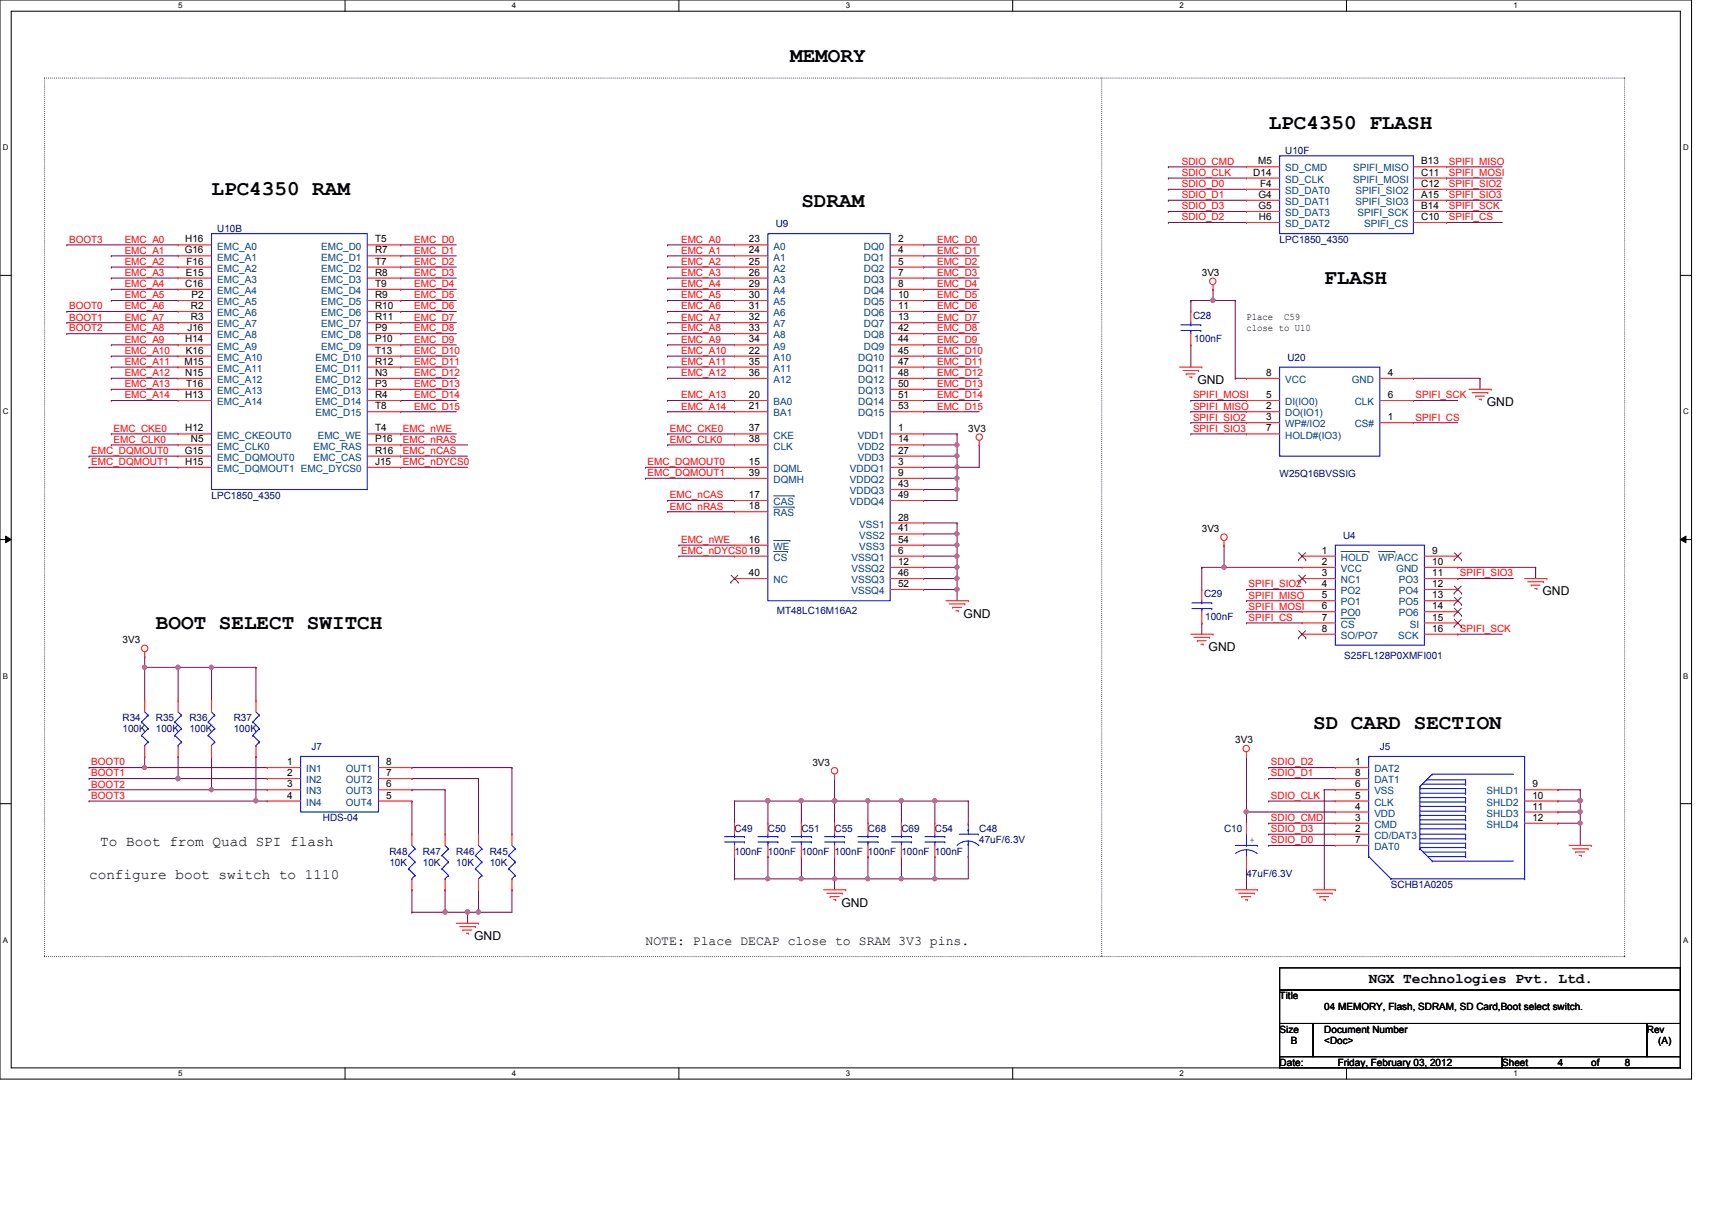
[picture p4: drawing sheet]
<svg xmlns="http://www.w3.org/2000/svg" width="297mm" height="210mm" viewBox="0 0 297 210" stroke-linecap="round" stroke-linejoin="round" font-family="sans-serif">
<defs><g id="words">
<g font-size="3.6">
<text x="137.1" y="10.8">MEMORY</text>
<text x="220.1" y="22.3">LPC4350 FLASH</text>
<text x="36.7" y="33.9">LPC4350 RAM</text>
<text x="139" y="35.9">SDRAM</text>
<text x="229.7" y="49.4">FLASH</text>
<text x="27.1" y="109.2">BOOT SELECT SWITCH</text>
<text x="227.8" y="126.6">SD CARD SECTION</text>
</g>
<g font-size="2.5">
<text x="17.4" y="146.8">To Boot from Quad SPI flash</text>
<text x="15.5" y="152.6">configure boot switch to 1110</text>
<text x="237.4" y="170.6">NGX Technologies Pvt. Ltd.</text>
</g>
<text font-size="2.3" x="112" y="164">NOTE: Place DECAP close to SRAM 3V3 pins.</text>
<g font-size="2.1">
<text x="207.7" y="66.6">GND</text>
<text x="257.9" y="70.5">GND</text>
<text x="167.2" y="107.2">GND</text>
<text x="267.6" y="103.3">GND</text>
<text x="209.7" y="112.9">GND</text>
<text x="146" y="157.4">GND</text>
<text x="82.3" y="163.2">GND</text>
</g>
<g font-size="1.7" fill="#f00">
<text x="205" y="28.6">SDIO_CMD</text>
<text x="251.3" y="28.6">SPIFI_MISO</text>
<text x="205" y="30.5">SDIO_CLK</text>
<text x="205" y="32.5">SDIO_D0</text>
<text x="205" y="34.4">SDIO_D1</text>
<text x="251.3" y="30.5">SPIFI_MOSI</text>
<text x="251.3" y="32.5">SPIFI_SIO2</text>
<text x="251.3" y="34.4">SPIFI_SIO3</text>
<text x="205" y="36.3">SDIO_D3</text>
<text x="205" y="38.2">SDIO_D2</text>
<text x="251.3" y="36.3">SPIFI_SCK</text>
<text x="251.3" y="38.2">SPIFI_CS</text>
<text x="12" y="42.1">BOOT3</text>
<text x="21.6" y="42.1">EMC_A0</text>
<text x="21.6" y="44">EMC_A1</text>
<text x="21.6" y="46">EMC_A2</text>
<text x="21.6" y="47.9">EMC_A3</text>
<text x="71.8" y="42.1">EMC_D0</text>
<text x="71.8" y="44">EMC_D1</text>
<text x="71.8" y="46">EMC_D2</text>
<text x="71.8" y="47.9">EMC_D3</text>
<text x="118.2" y="42.1">EMC_A0</text>
<text x="118.2" y="44">EMC_A1</text>
<text x="118.2" y="46">EMC_A2</text>
<text x="118.2" y="47.9">EMC_A3</text>
<text x="162.6" y="44">EMC_D1</text>
<text x="162.6" y="42.1">EMC_D0</text>
<text x="162.6" y="46">EMC_D2</text>
<text x="162.6" y="47.9">EMC_D3</text>
<text x="12" y="53.7">BOOT0</text>
<text x="21.6" y="49.8">EMC_A4</text>
<text x="21.6" y="51.8">EMC_A5</text>
<text x="21.6" y="53.7">EMC_A6</text>
<text x="71.8" y="49.8">EMC_D4</text>
<text x="71.8" y="51.8">EMC_D5</text>
<text x="71.8" y="53.7">EMC_D6</text>
<text x="118.2" y="49.8">EMC_A4</text>
<text x="118.2" y="51.8">EMC_A5</text>
<text x="118.2" y="53.7">EMC_A6</text>
<text x="162.6" y="49.8">EMC_D4</text>
<text x="162.6" y="51.8">EMC_D5</text>
<text x="162.6" y="53.7">EMC_D6</text>
<text x="12" y="55.6">BOOT1</text>
<text x="12" y="57.5">BOOT2</text>
<text x="21.6" y="55.6">EMC_A7</text>
<text x="21.6" y="57.5">EMC_A8</text>
<text x="21.6" y="59.5">EMC_A9</text>
<text x="71.8" y="55.6">EMC_D7</text>
<text x="71.8" y="57.5">EMC_D8</text>
<text x="71.8" y="59.5">EMC_D9</text>
<text x="118.2" y="55.6">EMC_A7</text>
<text x="118.2" y="57.5">EMC_A8</text>
<text x="118.2" y="59.5">EMC_A9</text>
<text x="162.6" y="55.6">EMC_D7</text>
<text x="162.6" y="57.5">EMC_D8</text>
<text x="162.6" y="59.5">EMC_D9</text>
<text x="21.6" y="61.4">EMC_A10</text>
<text x="21.6" y="63.3">EMC_A11</text>
<text x="21.6" y="65.3">EMC_A12</text>
<text x="71.8" y="61.4">EMC_D10</text>
<text x="71.8" y="63.3">EMC_D11</text>
<text x="71.8" y="65.3">EMC_D12</text>
<text x="118.2" y="61.4">EMC_A10</text>
<text x="118.2" y="63.3">EMC_A11</text>
<text x="118.2" y="65.3">EMC_A12</text>
<text x="162.6" y="61.4">EMC_D10</text>
<text x="162.6" y="63.3">EMC_D11</text>
<text x="162.6" y="65.3">EMC_D12</text>
<text x="21.6" y="67.2">EMC_A13</text>
<text x="21.6" y="69.1">EMC_A14</text>
<text x="71.8" y="67.2">EMC_D13</text>
<text x="71.8" y="69.1">EMC_D14</text>
<text x="71.8" y="71.1">EMC_D15</text>
<text x="118.2" y="69.1">EMC_A13</text>
<text x="118.2" y="71.1">EMC_A14</text>
<text x="162.6" y="67.2">EMC_D13</text>
<text x="162.6" y="69.1">EMC_D14</text>
<text x="162.6" y="71.1">EMC_D15</text>
<text x="207" y="69.1">SPIFI_MOSI</text>
<text x="207" y="71.1">SPIFI_MISO</text>
<text x="245.6" y="69.1">SPIFI_SCK</text>
<text x="19.7" y="76.8">EMC_CLK0</text>
<text x="19.7" y="74.9">EMC_CKE0</text>
<text x="69.9" y="74.9">EMC_nWE</text>
<text x="69.9" y="76.8">EMC_nRAS</text>
<text x="116.2" y="74.9">EMC_CKE0</text>
<text x="116.2" y="76.8">EMC_CLK0</text>
<text x="207" y="73">SPIFI_SIO2</text>
<text x="207" y="74.9">SPIFI_SIO3</text>
<text x="245.6" y="73">SPIFI_CS</text>
<text x="15.8" y="78.8">EMC_DQMOUT0</text>
<text x="15.8" y="80.7">EMC_DQMOUT1</text>
<text x="69.9" y="78.8">EMC_nCAS</text>
<text x="69.9" y="80.7">EMC_nDYCS0</text>
<text x="112.4" y="80.7">EMC_DQMOUT0</text>
<text x="112.4" y="82.6">EMC_DQMOUT1</text>
<text x="116.2" y="88.4">EMC_nRAS</text>
<text x="116.2" y="86.5">EMC_nCAS</text>
<text x="118.2" y="94.2">EMC_nWE</text>
<text x="118.2" y="96.1">EMC_nDYCS019</text>
<text x="216.6" y="101.9">SPIFI_SIO2</text>
<text x="253.3" y="100">SPIFI_SIO3</text>
<text x="216.6" y="107.7">SPIFI_CS</text>
<text x="216.6" y="103.9">SPIFI_MISO</text>
<text x="216.6" y="105.8">SPIFI_MOSI</text>
<text x="253.3" y="109.7">SPIFI_SCK</text>
<text x="15.8" y="132.8">BOOT0</text>
<text x="15.8" y="134.7">BOOT1</text>
<text x="15.8" y="136.7">BOOT2</text>
<text x="220.5" y="134.7">SDIO_D1</text>
<text x="220.5" y="132.8">SDIO_D2</text>
<text x="15.8" y="138.6">BOOT3</text>
<text x="220.5" y="142.5">SDIO_CMD</text>
<text x="220.5" y="138.6">SDIO_CLK</text>
<text x="220.5" y="144.4">SDIO_D3</text>
<text x="220.5" y="146.3">SDIO_D0</text>
</g>
<g font-size="1.7">
<text x="218.3" y="28.5">M5</text>
<text x="246.5" y="28.5">B13</text>
<text x="217.4" y="30.5">D14</text>
<text x="218.3" y="34.3">G4</text>
<text x="218.6" y="32.4">F4</text>
<text x="246.5" y="30.5">C11</text>
<text x="246.5" y="32.4">C12</text>
<text x="246.5" y="34.3">A15</text>
<text x="218.3" y="36.3">G5</text>
<text x="218.4" y="38.2">H6</text>
<text x="246.5" y="36.3">B14</text>
<text x="246.5" y="38.2">C10</text>
<text x="32" y="44">G16</text>
<text x="32.1" y="42.1">H16</text>
<text x="32.3" y="47.8">E15</text>
<text x="32.3" y="45.9">F16</text>
<text x="65.1" y="42.1">T5</text>
<text x="65.1" y="44">R7</text>
<text x="65.1" y="45.9">T7</text>
<text x="65.1" y="47.8">R8</text>
<text x="129.9" y="42.1">23</text>
<text x="129.9" y="44">24</text>
<text x="129.9" y="45.9">25</text>
<text x="129.9" y="47.8">26</text>
<text x="155.8" y="42.1">2</text>
<text x="155.8" y="44">4</text>
<text x="155.8" y="45.9">5</text>
<text x="155.8" y="47.8">7</text>
<text x="208.5" y="48">3V3</text>
<text x="32.1" y="49.8">C16</text>
<text x="33.1" y="53.6">R2</text>
<text x="33.2" y="51.7">P2</text>
<text x="65.1" y="49.8">T9</text>
<text x="65.1" y="51.7">R9</text>
<text x="65.1" y="53.6">R10</text>
<text x="129.9" y="49.8">29</text>
<text x="129.9" y="51.7">30</text>
<text x="129.9" y="53.6">31</text>
<text x="155.8" y="49.8">8</text>
<text x="155.8" y="51.7">10</text>
<text x="155.8" y="53.6">11</text>
<text x="32.1" y="59.4">H14</text>
<text x="32.5" y="57.5">J16</text>
<text x="33.1" y="55.6">R3</text>
<text x="65.1" y="55.6">R11</text>
<text x="65.1" y="57.5">P9</text>
<text x="65.1" y="59.4">P10</text>
<text x="129.9" y="55.6">32</text>
<text x="129.9" y="57.5">33</text>
<text x="129.9" y="59.4">34</text>
<text x="155.8" y="55.6">13</text>
<text x="155.8" y="57.5">42</text>
<text x="155.8" y="59.4">44</text>
<text x="216.2" y="57.4">close to U10</text>
<text x="216.2" y="55.5">Place</text>
<text x="222.8" y="55.5">C59</text>
<text x="32" y="63.3">M15</text>
<text x="32.1" y="65.2">N15</text>
<text x="32.3" y="61.4">K16</text>
<text x="65.1" y="61.4">T13</text>
<text x="65.1" y="63.3">R12</text>
<text x="65.1" y="65.2">N3</text>
<text x="129.9" y="61.4">22</text>
<text x="129.9" y="63.3">35</text>
<text x="129.9" y="65.2">36</text>
<text x="155.8" y="61.4">45</text>
<text x="155.8" y="63.3">47</text>
<text x="155.8" y="65.2">48</text>
<text x="219.7" y="65.2">8</text>
<text x="240.7" y="65.2">4</text>
<text x="32.1" y="69.1">H13</text>
<text x="32.3" y="67.1">T16</text>
<text x="65.1" y="67.1">P3</text>
<text x="65.1" y="69.1">R4</text>
<text x="65.1" y="71">T8</text>
<text x="129.9" y="69.1">20</text>
<text x="129.9" y="71">21</text>
<text x="155.8" y="67.1">50</text>
<text x="155.8" y="69.1">51</text>
<text x="155.8" y="71">53</text>
<text x="219.7" y="69.1">5</text>
<text x="219.7" y="71">2</text>
<text x="240.7" y="69.1">6</text>
<text x="32.1" y="74.9">H12</text>
<text x="33.1" y="76.8">N5</text>
<text x="65.1" y="74.9">T4</text>
<text x="65.1" y="76.8">P16</text>
<text x="129.9" y="74.9">37</text>
<text x="129.9" y="76.8">38</text>
<text x="155.8" y="74.9">1</text>
<text x="155.8" y="76.8">14</text>
<text x="168" y="75">3V3</text>
<text x="219.7" y="74.9">7</text>
<text x="219.7" y="72.9">3</text>
<text x="240.7" y="72.9">1</text>
<text x="32" y="78.7">G15</text>
<text x="32.1" y="80.7">H15</text>
<text x="65.1" y="78.7">R16</text>
<text x="65.1" y="80.7">J15</text>
<text x="129.9" y="80.7">15</text>
<text x="129.9" y="82.6">39</text>
<text x="155.8" y="78.7">27</text>
<text x="155.8" y="80.7">3</text>
<text x="155.8" y="82.6">9</text>
<text x="129.9" y="86.4">17</text>
<text x="129.9" y="88.4">18</text>
<text x="155.8" y="84.5">43</text>
<text x="155.8" y="86.4">49</text>
<text x="129.9" y="94.2">16</text>
<text x="155.8" y="90.3">28</text>
<text x="155.8" y="92.2">41</text>
<text x="155.8" y="94.2">54</text>
<text x="208.5" y="92.4">3V3</text>
<text x="129.9" y="100">40</text>
<text x="155.8" y="96.1">6</text>
<text x="155.8" y="98">12</text>
<text x="155.8" y="100">46</text>
<text x="155.8" y="101.9">52</text>
<text x="229.3" y="96.1">1</text>
<text x="229.3" y="98">2</text>
<text x="229.3" y="100">3</text>
<text x="229.3" y="101.9">4</text>
<text x="248.5" y="96.1">9</text>
<text x="248.5" y="98">10</text>
<text x="248.5" y="100">11</text>
<text x="248.5" y="101.9">12</text>
<text x="229.3" y="103.8">5</text>
<text x="229.3" y="105.7">6</text>
<text x="229.3" y="107.7">7</text>
<text x="248.5" y="103.8">13</text>
<text x="248.5" y="105.7">14</text>
<text x="248.5" y="107.7">15</text>
<text x="21.3" y="111.7">3V3</text>
<text x="229.3" y="109.6">8</text>
<text x="248.5" y="109.6">16</text>
<text x="214.3" y="129">3V3</text>
<text x="49.8" y="132.8">1</text>
<text x="49.8" y="134.7">2</text>
<text x="49.8" y="136.7">3</text>
<text x="67" y="132.8">8</text>
<text x="67" y="134.7">7</text>
<text x="67" y="136.7">6</text>
<text x="140.9" y="132.9">3V3</text>
<text x="235.1" y="132.8">1</text>
<text x="235.1" y="136.7">6</text>
<text x="235.1" y="134.7">8</text>
<text x="265.9" y="136.7">9</text>
<text x="49.8" y="138.6">4</text>
<text x="67" y="138.6">5</text>
<text x="235.1" y="138.6">5</text>
<text x="235.1" y="142.5">3</text>
<text x="235.1" y="140.5">4</text>
<text x="265.9" y="138.6">10</text>
<text x="265.9" y="140.5">11</text>
<text x="265.9" y="142.5">12</text>
<text x="235.1" y="144.4">2</text>
<text x="235.1" y="146.3">7</text>
<text x="222" y="173.4">Title</text>
<text x="222" y="179.2">Size</text>
<text x="229.7" y="179.2">Document Number</text>
<text x="229.7" y="175.3">04 MEMORY, Flash, SDRAM, SD Card,Boot select switch.</text>
<text x="285.7" y="179.2">Rev</text>
<text x="222" y="185">Date:</text>
<text x="223.9" y="181.1">B</text>
<text x="229.7" y="181.1">&lt;Doc&gt;</text>
<text x="232.1" y="185">Friday, February 03, 2012</text>
<text x="260.6" y="185">Sheet</text>
<text x="270.3" y="185">4</text>
<text x="276.1" y="185">of</text>
<text x="281.9" y="185">8</text>
<text x="287.7" y="181.1">(A)</text>
</g>
<g font-size="1.7" fill="#004080">
<text x="223" y="29.8">SD_CMD</text>
<text x="234.7" y="29.8">SPIFI_MISO</text>
<text x="223" y="31.7">SD_CLK</text>
<text x="223" y="33.7">SD_DAT0</text>
<text x="223" y="35.6">SD_DAT1</text>
<text x="234.7" y="31.7">SPIFI_MOSI</text>
<text x="235.2" y="33.7">SPIFI_SIO2</text>
<text x="235.2" y="35.6">SPIFI_SIO3</text>
<text x="223" y="37.5">SD_DAT3</text>
<text x="223" y="39.4">SD_DAT2</text>
<text x="235.5" y="37.5">SPIFI_SCK</text>
<text x="236.6" y="39.4">SPIFI_CS</text>
<text x="37.7" y="43.3">EMC_A0</text>
<text x="37.7" y="45.2">EMC_A1</text>
<text x="37.7" y="47.2">EMC_A2</text>
<text x="55.7" y="43.3">EMC_D0</text>
<text x="55.7" y="45.2">EMC_D1</text>
<text x="55.7" y="47.2">EMC_D2</text>
<text x="134.2" y="43.3">A0</text>
<text x="134.2" y="45.2">A1</text>
<text x="134.2" y="47.2">A2</text>
<text x="149.9" y="43.3">DQ0</text>
<text x="149.9" y="45.2">DQ1</text>
<text x="149.9" y="47.2">DQ2</text>
<text x="37.7" y="49.1">EMC_A3</text>
<text x="37.7" y="51">EMC_A4</text>
<text x="37.7" y="53">EMC_A5</text>
<text x="55.7" y="49.1">EMC_D3</text>
<text x="55.7" y="51">EMC_D4</text>
<text x="55.7" y="53">EMC_D5</text>
<text x="134.2" y="49.1">A3</text>
<text x="134.2" y="51">A4</text>
<text x="134.2" y="53">A5</text>
<text x="149.9" y="49.1">DQ3</text>
<text x="149.9" y="51">DQ4</text>
<text x="149.9" y="53">DQ5</text>
<text x="37.7" y="54.9">EMC_A6</text>
<text x="37.7" y="56.8">EMC_A7</text>
<text x="37.7" y="58.7">EMC_A8</text>
<text x="55.7" y="54.9">EMC_D6</text>
<text x="55.7" y="56.8">EMC_D7</text>
<text x="55.7" y="58.7">EMC_D8</text>
<text x="134.2" y="54.9">A6</text>
<text x="134.2" y="56.8">A7</text>
<text x="134.2" y="58.7">A8</text>
<text x="149.9" y="54.9">DQ6</text>
<text x="149.9" y="56.8">DQ7</text>
<text x="149.9" y="58.7">DQ8</text>
<text x="37.7" y="60.7">EMC_A9</text>
<text x="37.7" y="62.6">EMC_A10</text>
<text x="37.7" y="64.5">EMC_A11</text>
<text x="54.7" y="62.6">EMC_D10</text>
<text x="54.7" y="64.5">EMC_D11</text>
<text x="55.7" y="60.7">EMC_D9</text>
<text x="134.2" y="60.7">A9</text>
<text x="134.2" y="62.6">A10</text>
<text x="134.2" y="64.5">A11</text>
<text x="148.9" y="62.6">DQ10</text>
<text x="148.9" y="64.5">DQ11</text>
<text x="149.9" y="60.7">DQ9</text>
<text x="37.7" y="66.5">EMC_A12</text>
<text x="37.7" y="68.4">EMC_A13</text>
<text x="37.7" y="70.3">EMC_A14</text>
<text x="54.7" y="66.5">EMC_D12</text>
<text x="54.7" y="68.4">EMC_D13</text>
<text x="54.7" y="70.3">EMC_D14</text>
<text x="134.2" y="66.5">A12</text>
<text x="134.2" y="70.3">BA0</text>
<text x="148.9" y="66.5">DQ12</text>
<text x="148.9" y="68.4">DQ13</text>
<text x="148.9" y="70.3">DQ14</text>
<text x="223" y="70.3">DI(IO0)</text>
<text x="223" y="66.5">VCC</text>
<text x="234.5" y="66.5">GND</text>
<text x="235" y="70.3">CLK</text>
<text x="37.7" y="76.1">EMC_CKEOUT0</text>
<text x="54.7" y="72.3">EMC_D15</text>
<text x="55.1" y="76.1">EMC_WE</text>
<text x="134.2" y="72.3">BA1</text>
<text x="134.2" y="76.1">CKE</text>
<text x="148.8" y="76.1">VDD1</text>
<text x="148.9" y="72.3">DQ15</text>
<text x="223" y="72.3">DO(IO1)</text>
<text x="223" y="76.1">HOLD#(IO3)</text>
<text x="223" y="74.2">WP#/IO2</text>
<text x="235" y="74.2">CS#</text>
<text x="37.7" y="78">EMC_CLK0</text>
<text x="37.7" y="80">EMC_DQMOUT0</text>
<text x="37.7" y="81.9">EMC_DQMOUT1 EMC_DYCS0</text>
<text x="54.4" y="78">EMC_RAS</text>
<text x="54.4" y="80">EMC_CAS</text>
<text x="134.2" y="78">CLK</text>
<text x="134.2" y="81.9">DQML</text>
<text x="134.2" y="83.8">DQMH</text>
<text x="147.4" y="81.9">VDDQ1</text>
<text x="147.4" y="83.8">VDDQ2</text>
<text x="148.8" y="78">VDD2</text>
<text x="148.8" y="80">VDD3</text>
<text x="134.2" y="87.7">CAS</text>
<text x="134.2" y="89.6">RAS</text>
<text x="147.4" y="85.8">VDDQ3</text>
<text x="147.4" y="87.7">VDDQ4</text>
<text x="134.2" y="95.4">WE</text>
<text x="149.1" y="91.6">VSS1</text>
<text x="149.1" y="93.5">VSS2</text>
<text x="149.1" y="95.4">VSS3</text>
<text x="134.2" y="97.3">CS</text>
<text x="134.2" y="101.2">NC</text>
<text x="147.7" y="97.3">VSSQ1</text>
<text x="147.7" y="99.3">VSSQ2</text>
<text x="147.7" y="101.2">VSSQ3</text>
<text x="232.6" y="97.3">HOLD</text>
<text x="232.6" y="99.3">VCC</text>
<text x="232.6" y="101.2">NC1</text>
<text x="239.1" y="97.3">WP/ACC</text>
<text x="242.2" y="99.3">GND</text>
<text x="242.7" y="101.2">PO3</text>
<text x="147.7" y="103.1">VSSQ4</text>
<text x="232.6" y="103.1">PO2</text>
<text x="232.6" y="105.1">PO1</text>
<text x="232.6" y="107">PO0</text>
<text x="242.7" y="103.1">PO4</text>
<text x="242.7" y="105.1">PO5</text>
<text x="242.7" y="107">PO6</text>
<text x="232.6" y="108.9">CS</text>
<text x="232.6" y="110.9">SO/PO7</text>
<text x="242.6" y="110.9">SCK</text>
<text x="244.6" y="108.9">SI</text>
<text x="53.1" y="134">IN1</text>
<text x="53.1" y="135.9">IN2</text>
<text x="53.1" y="137.9">IN3</text>
<text x="60" y="134">OUT1</text>
<text x="60" y="135.9">OUT2</text>
<text x="60" y="137.9">OUT3</text>
<text x="238.4" y="134">DAT2</text>
<text x="238.4" y="137.9">VSS</text>
<text x="238.4" y="135.9">DAT1</text>
<text x="257.9" y="137.9">SHLD1</text>
<text x="53.1" y="139.8">IN4</text>
<text x="60" y="139.8">OUT4</text>
<text x="238.4" y="139.8">CLK</text>
<text x="238.4" y="143.7">CMD</text>
<text x="238.4" y="141.7">VDD</text>
<text x="257.9" y="139.8">SHLD2</text>
<text x="257.9" y="141.7">SHLD3</text>
<text x="257.9" y="143.7">SHLD4</text>
<text x="238.4" y="145.6">CD/DAT3</text>
<text x="238.4" y="147.5">DAT0</text>
</g>
<g font-size="1.7" fill="#000080">
<text x="223" y="26.7">U10F</text>
<text x="37.7" y="40.2">U10B</text>
<text x="134.6" y="39.5">U9</text>
<text x="222" y="42.2">LPC1850_4350</text>
<text x="207" y="55.3">C28</text>
<text x="207.1" y="59.4">100nF</text>
<text x="223.4" y="62.6">U20</text>
<text x="222" y="82.7">W25Q16BVSSIG</text>
<text x="36.7" y="86.6">LPC1850_4350</text>
<text x="233" y="93.5">U4</text>
<text x="134.7" y="106.6">MT48LC16M16A2</text>
<text x="208.9" y="103.5">C29</text>
<text x="209.1" y="107.6">100nF</text>
<text x="233.2" y="114.3">S25FL128P0XMFI001</text>
<text x="21.3" y="125.2">R34</text>
<text x="27.1" y="125.2">R35</text>
<text x="32.9" y="125.2">R36</text>
<text x="40.6" y="125.2">R37</text>
<text x="21.3" y="127.1">100K</text>
<text x="27.1" y="127.1">100K</text>
<text x="32.9" y="127.1">100K</text>
<text x="40.6" y="127.1">100K</text>
<text x="54.1" y="130.2">J7</text>
<text x="239.4" y="130.2">J5</text>
<text x="56" y="142.5">HDS-04</text>
<text x="67.6" y="148.3">R48</text>
<text x="73.4" y="148.3">R47</text>
<text x="79.2" y="148.3">R46</text>
<text x="85" y="148.3">R45</text>
<text x="127.4" y="144.5">C49</text>
<text x="127.4" y="148.3">100nF 100nF 100nF 100nF 100nF 100nF 100nF</text>
<text x="133.2" y="144.5">C50</text>
<text x="139" y="144.5">C51</text>
<text x="144.8" y="144.5">C55</text>
<text x="150.6" y="144.5">C68</text>
<text x="156.4" y="144.5">C69</text>
<text x="162.2" y="144.5">C54</text>
<text x="169.9" y="144.5">C48</text>
<text x="169.9" y="146.4">47uF/6.3V</text>
<text x="212.3" y="144.5">C10</text>
<text x="67.6" y="150.3">10K</text>
<text x="73.4" y="150.3">10K</text>
<text x="79.2" y="150.3">10K</text>
<text x="85" y="150.3">10K</text>
<text x="216.2" y="152.2">47uF/6.3V</text>
<text x="241.3" y="154.1">SCHB1A0205</text>
</g>
<text font-size="1.7" fill="#00f" x="216.8" y="146.4">+</text>
<g font-size="1.4">
<text x="30.9" y="1.4">5</text>
<text x="88.8" y="1.4">4</text>
<text x="146.7" y="1.4">3</text>
<text x="204.6" y="1.4">2</text>
<text x="262.6" y="1.4">1</text>
<text x=".5" y="26.1">D</text>
<text x="292" y="26.1">D</text>
<text x=".5" y="71.9">C</text>
<text x="292" y="71.9">C</text>
<text x=".5" y="117.8">B</text>
<text x="292" y="117.8">B</text>
<text x=".5" y="163.6">A</text>
<text x="292" y="163.6">A</text>
<text x="30.9" y="186.8">5</text>
<text x="88.8" y="186.8">4</text>
<text x="146.7" y="186.8">3</text>
<text x="204.6" y="186.8">2</text>
<text x="262.6" y="186.8">1</text>
</g>
</g></defs>
<path d="M0 0h293.5v187.3h-293.5zM1.9 1.9h289.6v183.4h-289.6z" fill="none" stroke="#000" stroke-width=".17"/>
<g fill="#fff">
<path d="M30.9 .2h.8v1.5h-.8z"/>
<path d="M30.9 185.5h.8v1.6h-.8z"/>
</g>
<path d="M59.9 0v1.9M59.9 185.3v2" fill="none" stroke="#000" stroke-width=".17"/>
<g fill="#fff">
<path d="M88.8 .2h.8v1.5h-.8z"/>
<path d="M88.8 185.5h.8v1.6h-.8z"/>
</g>
<path d="M117.8 0v1.9M117.8 185.3v2" fill="none" stroke="#000" stroke-width=".17"/>
<g fill="#fff">
<path d="M146.7 .2h.8v1.5h-.8z"/>
<path d="M146.7 185.5h.8v1.6h-.8z"/>
</g>
<path d="M175.7 0v1.9M175.7 185.3v2" fill="none" stroke="#000" stroke-width=".17"/>
<g fill="#fff">
<path d="M204.6 .2h.8v1.5h-.8z"/>
<path d="M204.6 185.5h.8v1.6h-.8z"/>
</g>
<path d="M233.6 0v1.9M233.6 185.3v2" fill="none" stroke="#000" stroke-width=".17"/>
<g fill="#fff">
<path d="M262.6 .2h.7v1.5h-.7z"/>
<path d="M262.6 185.5h.7v1.6h-.7z"/>
<path d="M.5 24.8h1v1.6h-1z"/>
<path d="M292 24.8h1v1.6h-1z"/>
<path d="M.5 70.7h1v1.5h-1z"/>
<path d="M292 70.7h1v1.5h-1z"/>
</g>
<path d="M0 47.8h1.9M291.5 47.8h2" fill="none" stroke="#000" stroke-width=".17"/>
<g fill="#fff">
<path d="M.5 116.5h.9v1.6h-.9z"/>
<path d="M292 116.5h.9v1.6h-.9z"/>
</g>
<path d="M0 93.6h1.9M1 93l.9 .6-.9 .6zM291.5 93.6l1-.6v1.2zM291.5 93.6h2" fill="none" stroke="#000" stroke-width=".17"/>
<path d="M1 93l.9 .6-.9 .6zM291.5 93.6l1-.6v1.2z" fill="#000"/>
<g fill="#fff">
<path d="M.5 162.4h.9v1.5h-.9z"/>
<path d="M292 162.4h.9v1.5h-.9z"/>
</g>
<path d="M0 139.5h1.9M291.5 139.5h2" fill="none" stroke="#000" stroke-width=".17"/>
<path d="M7.7 13.5v152.5M7.7 13.5h274.2M191.1 13.5v152.5M281.9 13.5v152.5M281.9 13.5h.1M7.7 166h.1M7.7 166h274.2M191.1 166h.1M281.9 166h.1" fill="none" stroke="#000" stroke-width=".17" stroke-dasharray="0 .3"/>
<g fill="none" stroke="#800040" stroke-width=".17">
<path d="M115.8 42.5h.1M115.8 44.4h.1M115.8 46.4h.1M115.8 48.3h.1M115.8 50.2h.1M115.8 52.2h.1M115.8 54.1h.1M115.8 56h.1M115.8 57.9h.1M115.8 59.9h.1M115.8 44.4h11.6M115.8 42.5h11.6"/>
<path d="M115.8 46.4h11.6M115.8 48.3h11.6M115.8 50.2h11.6M115.8 52.2h11.6M115.8 54.1h11.6M115.8 56h11.6M115.8 57.9h11.6M115.8 59.9h11.6M160.2 44.4h.1M160.2 42.5h.1M160.2 46.4h.1M160.2 48.3h.1"/>
<path d="M160.2 50.2h.1M160.2 52.2h.1M160.2 54.1h.1M160.2 56h.1M160.2 57.9h.1M160.2 59.9h.1M160.2 44.4h9.7M160.2 42.5h9.7M160.2 46.4h9.7M160.2 48.3h9.7M160.2 50.2h9.7M160.2 52.2h9.7"/>
<path d="M160.2 54.1h9.7M160.2 56h9.7M160.2 57.9h9.7M160.2 59.9h9.7M115.8 61.8h.1M115.8 63.7h.1M115.8 65.7h.1M115.8 61.8h11.6M115.8 63.7h11.6M115.8 65.7h11.6M160.2 61.8h.1M160.2 63.7h.1"/>
<path d="M160.2 65.7h.1M160.2 67.6h.1M160.2 69.5h.1M160.2 71.5h.1M160.2 61.8h9.7M160.2 63.7h9.7M160.2 65.7h9.7M160.2 67.6h9.7M160.2 69.5h9.7M160.2 71.5h9.7M160.2 90.8h.1M160.2 92.7h.1"/>
<path d="M160.2 90.8h5.8M160.2 92.7h5.8M166 90.8h.1M166 92.7h.1M166 90.8v3.8"/>
</g>
<circle cx="166" cy="92.6" r=".37" fill="#f0f"/>
<circle cx="166" cy="92.6" r=".37" fill="none" stroke="#f0f" stroke-width=".17"/>
<path d="M160.2 94.6h.1M160.2 94.6h5.8M166 94.6h.1M166 94.6v1.9" fill="none" stroke="#800040" stroke-width=".17"/>
<circle cx="166" cy="94.6" r=".37" fill="#f0f"/>
<circle cx="166" cy="94.6" r=".37" fill="none" stroke="#f0f" stroke-width=".17"/>
<path d="M160.2 96.5h.1M160.2 96.5h5.8M166 98.5h.1M166 98.5v1.9" fill="none" stroke="#800040" stroke-width=".17"/>
<circle cx="166" cy="98.4" r=".37" fill="#f0f"/>
<circle cx="166" cy="98.4" r=".37" fill="none" stroke="#f0f" stroke-width=".17"/>
<path d="M160.2 98.5h.1M160.2 98.5h5.8M160.2 100.4h.1M160.2 100.4h5.8M166 102.3h.1M166 102.3v2" fill="none" stroke="#800040" stroke-width=".17"/>
<circle cx="166" cy="102.3" r=".37" fill="#f0f"/>
<circle cx="166" cy="102.3" r=".37" fill="none" stroke="#f0f" stroke-width=".17"/>
<path d="M160.2 102.3h.1M160.2 102.3h5.8M127.4 148.7h.1M127.4 152.5h.1M127.4 148.7v3.8M127.4 152.5h11.6M133.2 148.7h.1M133.2 152.5h.1M133.2 148.7v3.8M162.2 148.7h.1M162.2 148.7v3.8" fill="none" stroke="#800040" stroke-width=".17"/>
<circle cx="133.2" cy="152.5" r=".37" fill="#f0f"/>
<circle cx="133.2" cy="152.5" r=".37" fill="none" stroke="#f0f" stroke-width=".17"/>
<path d="M139 148.7h.1M139 152.5h.1M139 148.7v3.8M139 152.5h5.8" fill="none" stroke="#800040" stroke-width=".17"/>
<circle cx="139" cy="152.5" r=".37" fill="#f0f"/>
<circle cx="139" cy="152.5" r=".37" fill="none" stroke="#f0f" stroke-width=".17"/>
<path d="M144.8 148.7h.1M144.8 152.5h.1M144.8 148.7v3.8M144.8 152.5h5.8" fill="none" stroke="#800040" stroke-width=".17"/>
<circle cx="144.8" cy="152.5" r=".37" fill="#f0f"/>
<circle cx="144.8" cy="152.5" r=".37" fill="none" stroke="#f0f" stroke-width=".17"/>
<path d="M150.6 148.7h.1M150.6 148.7v3.8M156.4 152.5h.1M156.4 148.7h.1M156.4 152.5h5.8M156.4 148.7v3.8" fill="none" stroke="#800040" stroke-width=".17"/>
<circle cx="156.3" cy="152.5" r=".37" fill="#f0f"/>
<circle cx="156.3" cy="152.5" r=".37" fill="none" stroke="#f0f" stroke-width=".17"/>
<path d="M127.4 139h.1M127.4 139v3.9M127.4 139h5.8M162.2 139h.1M162.2 139v3.9" fill="none" stroke="#800040" stroke-width=".17"/>
<circle cx="162.1" cy="139" r=".38" fill="#f0f"/>
<circle cx="162.1" cy="139" r=".38" fill="none" stroke="#f0f" stroke-width=".17"/>
<path d="M156.4 139h.1M156.4 139v3.9M156.4 139h5.8" fill="none" stroke="#800040" stroke-width=".17"/>
<circle cx="156.3" cy="139" r=".38" fill="#f0f"/>
<circle cx="156.3" cy="139" r=".38" fill="none" stroke="#f0f" stroke-width=".17"/>
<path d="M144.8 139h.1M144.8 139v3.9M150.6 139h.1M150.6 139v3.9" fill="none" stroke="#800040" stroke-width=".17"/>
<circle cx="144.8" cy="139" r=".38" fill="#f0f"/>
<circle cx="144.8" cy="139" r=".38" fill="none" stroke="#f0f" stroke-width=".17"/>
<path d="M144.8 139h.1M144.8 139h5.8" fill="none" stroke="#800040" stroke-width=".17"/>
<circle cx="144.8" cy="139" r=".38" fill="#f0f"/>
<circle cx="144.8" cy="139" r=".38" fill="none" stroke="#f0f" stroke-width=".17"/>
<path d="M139 139h.1M139 139v3.9" fill="none" stroke="#800040" stroke-width=".17"/>
<circle cx="139" cy="139" r=".38" fill="#f0f"/>
<circle cx="139" cy="139" r=".38" fill="none" stroke="#f0f" stroke-width=".17"/>
<path d="M133.2 139h.1M133.2 139v3.9M139 139h.1M139 139h5.8" fill="none" stroke="#800040" stroke-width=".17"/>
<circle cx="133.2" cy="139" r=".38" fill="#f0f"/>
<circle cx="133.2" cy="139" r=".38" fill="none" stroke="#f0f" stroke-width=".17"/>
<path d="M160.2 75.3h.1M160.2 75.3h5.8M166 75.3h.1M166 75.3v1.9M160.2 86.9h.1M160.2 85h.1M160.2 86.9h5.8M160.2 85h5.8M144.8 135.1h.1M144.8 135.1v3.9M144.8 152.5h.1M144.8 152.5v1.9" fill="none" stroke="#800040" stroke-width=".17"/>
<circle cx="166" cy="84.9" r=".37" fill="#f0f"/>
<circle cx="166" cy="84.9" r=".37" fill="none" stroke="#f0f" stroke-width=".17"/>
<g fill="none" stroke="#800040" stroke-width=".17">
<path d="M206.6 52.2h.1M206.6 59.9h.1M206.6 52.2v1.9M206.6 59.9v3.8M210.4 50.2h.1M210.4 50.2v2h-3.8M214.3 52.2h.1M214.3 52.2v13.5M115.8 75.3h.1M115.8 77.2h.1M115.8 77.2h11.6M115.8 75.3h11.6"/>
<path d="M160.2 77.2h.1M160.2 79.2h.1M160.2 77.2h5.8M160.2 79.2h5.8M169.9 77.2h.1M169.9 77.2v3.9h-3.9M206.6 69.5h.1M206.6 71.5h.1M206.6 73.4h.1M206.6 75.3h.1M206.6 75.3h9.6M206.6 73.4h9.6"/>
<path d="M206.6 69.5h9.6M206.6 71.5h9.6M214.3 65.7h.1M214.3 65.7h1.9M245.2 73.4h.1M245.2 69.5h.1M245.2 65.7h.1M245.2 73.4h7.7M245.2 69.5h7.7M245.2 65.7h11.6M256.8 65.7h.1M256.8 65.7v1.9"/>
<path d="M112 81.1h.1M112 83h.1M112 83h15.4M112 81.1h15.4M115.8 88.8h.1M115.8 86.9h.1M115.8 88.8h11.6M115.8 86.9h11.6M117.8 96.5h.1M117.8 94.6h.1M117.8 96.5h9.6M117.8 94.6h9.6"/>
<path d="M160.2 83h.1M160.2 83h5.8M166 85h.1M166 81.1h.1M166 85v1.9"/>
</g>
<circle cx="210.4" cy="52.1" r=".38" fill="#f0f"/>
<circle cx="210.4" cy="52.1" r=".38" fill="none" stroke="#f0f" stroke-width=".17"/>
<path d="M166 81.1h.1M166 81.1v1.9" fill="none" stroke="#800040" stroke-width=".17"/>
<circle cx="166" cy="81.1" r=".38" fill="#f0f"/>
<circle cx="166" cy="81.1" r=".38" fill="none" stroke="#f0f" stroke-width=".17"/>
<path d="M166 79.2h.1M166 79.2v1.9" fill="none" stroke="#800040" stroke-width=".17"/>
<circle cx="166" cy="79.1" r=".37" fill="#f0f"/>
<circle cx="166" cy="79.1" r=".37" fill="none" stroke="#f0f" stroke-width=".17"/>
<path d="M160.2 81.1h.1M160.2 81.1h5.8M166 100.4h.1M166 100.4v1.9" fill="none" stroke="#800040" stroke-width=".17"/>
<circle cx="166" cy="100.4" r=".38" fill="#f0f"/>
<circle cx="166" cy="100.4" r=".38" fill="none" stroke="#f0f" stroke-width=".17"/>
<path d="M166 83h.1M166 83v2" fill="none" stroke="#800040" stroke-width=".17"/>
<circle cx="166" cy="83" r=".37" fill="#f0f"/>
<circle cx="166" cy="83" r=".37" fill="none" stroke="#f0f" stroke-width=".17"/>
<path d="M166 77.2h.1M166 77.2v2" fill="none" stroke="#800040" stroke-width=".17"/>
<circle cx="166" cy="77.2" r=".38" fill="#f0f"/>
<circle cx="166" cy="77.2" r=".38" fill="none" stroke="#f0f" stroke-width=".17"/>
<path d="M166 96.5h.1M166 96.5v2" fill="none" stroke="#800040" stroke-width=".17"/>
<circle cx="166" cy="96.5" r=".38" fill="#f0f"/>
<circle cx="166" cy="96.5" r=".38" fill="none" stroke="#f0f" stroke-width=".17"/>
<path d="M150.6 139h.1M150.6 139h5.8" fill="none" stroke="#800040" stroke-width=".17"/>
<circle cx="150.5" cy="139" r=".38" fill="#f0f"/>
<circle cx="150.5" cy="139" r=".38" fill="none" stroke="#f0f" stroke-width=".17"/>
<path d="M133.2 139h.1M133.2 139h5.8" fill="none" stroke="#800040" stroke-width=".17"/>
<circle cx="133.2" cy="139" r=".38" fill="#f0f"/>
<circle cx="133.2" cy="139" r=".38" fill="none" stroke="#f0f" stroke-width=".17"/>
<path d="M150.6 152.5h.1M150.6 152.5h5.8" fill="none" stroke="#800040" stroke-width=".17"/>
<circle cx="150.5" cy="152.5" r=".37" fill="#f0f"/>
<circle cx="150.5" cy="152.5" r=".37" fill="none" stroke="#f0f" stroke-width=".17"/>
<path d="M270.3 140.9h.1M270.3 140.9h3.9M274.2 142.9h.1M274.2 142.9v3.8" fill="none" stroke="#800040" stroke-width=".17"/>
<circle cx="274.1" cy="142.8" r=".37" fill="#f0f"/>
<circle cx="274.1" cy="142.8" r=".37" fill="none" stroke="#f0f" stroke-width=".17"/>
<path d="M216.2 131.3h.1M216.2 131.3v9.6M216.2 150.6h.1M216.2 140.9h.1M216.2 150.6v3.8M216.2 140.9h15.4M270.3 142.9h.1M270.3 142.9h3.9" fill="none" stroke="#800040" stroke-width=".17"/>
<circle cx="216.2" cy="140.9" r=".37" fill="#f0f"/>
<circle cx="216.2" cy="140.9" r=".37" fill="none" stroke="#f0f" stroke-width=".17"/>
<path d="M229.7 137.1h.1M229.7 137.1h1.9M229.7 137.1v17.3M270.3 137.1h.1M270.3 137.1h3.9M274.2 137.1h.1M274.2 139h.1M274.2 137.1v3.8M216.2 140.9h.1M216.2 140.9v2" fill="none" stroke="#800040" stroke-width=".17"/>
<circle cx="274.1" cy="139" r=".38" fill="#f0f"/>
<circle cx="274.1" cy="139" r=".38" fill="none" stroke="#f0f" stroke-width=".17"/>
<path d="M270.3 139h.1M270.3 139h3.9" fill="none" stroke="#800040" stroke-width=".17"/>
<circle cx="274.1" cy="139" r=".38" fill="#f0f"/>
<circle cx="274.1" cy="139" r=".38" fill="none" stroke="#f0f" stroke-width=".17"/>
<g fill="none" stroke="#800040" stroke-width=".17">
<path d="M220.1 135.1h.1M220.1 133.2h.1M220.1 139h.1M220.1 135.1h11.5M220.1 133.2h11.5M220.1 139h11.5M220.1 142.9h.1M220.1 144.8h.1M220.1 146.7h.1M220.1 142.9h11.5M220.1 144.8h11.5M220.1 146.7h11.5"/>
<path d="M274.2 140.9h.1M274.2 140.9v2"/>
</g>
<circle cx="274.1" cy="140.9" r=".37" fill="#f0f"/>
<circle cx="274.1" cy="140.9" r=".37" fill="none" stroke="#f0f" stroke-width=".17"/>
<path d="M210.4 52.2h.1M210.4 52.2h3.9M115.8 69.5h.1M115.8 71.5h.1M115.8 69.5h11.6M115.8 71.5h11.6M162.2 152.5h.1M168 148.7h.1M168 148.7v3.8h-5.8" fill="none" stroke="#800040" stroke-width=".17"/>
<circle cx="162.1" cy="152.5" r=".37" fill="#f0f"/>
<circle cx="162.1" cy="152.5" r=".37" fill="none" stroke="#f0f" stroke-width=".17"/>
<g fill="none" stroke="#800040" stroke-width=".17">
<path d="M208.5 98.5h.1M208.5 98.5v3.8M212.3 94.6h.1M212.3 94.6v3.9h-3.8M208.5 108.1h.1M208.5 108.1v2M216.2 102.3h.1M216.2 108.1h.1M216.2 102.3h9.7M216.2 108.1h9.7M252.9 110.1h.1M252.9 100.4h.1"/>
<path d="M252.9 110.1h7.7M252.9 100.4h9.7M162.2 139h.1M162.2 139h5.8M168 139h.1M168 139v3.9"/>
</g>
<circle cx="212.4" cy="98.4" r=".37" fill="#f0f"/>
<circle cx="212.4" cy="98.4" r=".37" fill="none" stroke="#f0f" stroke-width=".17"/>
<g fill="none" stroke="#800040" stroke-width=".17">
<path d="M202.7 29h.1M202.7 30.9h.1M202.7 32.9h.1M202.7 34.8h.1M202.7 36.7h.1M202.7 38.6h.1M202.7 29h13.5M202.7 30.9h13.5M202.7 32.9h13.5M202.7 34.8h13.5M202.7 36.7h13.5M202.7 38.6h13.5"/>
<path d="M251 36.7h.1M251 29h.1M251 30.9h.1M251 38.6h.1M251 32.9h.1M251 34.8h.1M251 29h9.6M251 30.9h9.6M251 32.9h9.6M251 34.8h9.6M251 36.7h9.6M251 38.6h9.6"/>
<path d="M11.6 42.5h.1M11.6 54.1h.1M11.6 56h.1M11.6 57.9h.1M11.6 42.5h19.3M11.6 54.1h19.3M11.6 56h19.3M11.6 57.9h19.3M19.3 44.4h.1M19.3 46.4h.1M19.3 48.3h.1M19.3 50.2h.1"/>
<path d="M19.3 52.2h.1M19.3 59.9h.1M19.3 44.4h11.6M19.3 46.4h11.6M19.3 48.3h11.6M19.3 50.2h11.6M19.3 52.2h11.6M19.3 59.9h11.6M69.5 42.5h.1M69.5 44.4h.1M69.5 46.4h.1M69.5 48.3h.1"/>
<path d="M69.5 50.2h.1M69.5 52.2h.1M69.5 54.1h.1M69.5 56h.1M69.5 57.9h.1M69.5 59.9h.1M69.5 42.5h9.7M69.5 44.4h9.7M69.5 46.4h9.7M69.5 48.3h9.7M69.5 50.2h9.7M69.5 52.2h9.7"/>
<path d="M69.5 54.1h9.7M69.5 56h9.7M69.5 57.9h9.7M69.5 59.9h9.7M15.5 79.2h.1M15.5 79.2h15.4M19.3 61.8h.1M19.3 63.7h.1M19.3 65.7h.1M19.3 67.6h.1M19.3 69.5h.1M19.3 77.2h.1"/>
<path d="M19.3 75.3h.1M19.3 61.8h11.6M19.3 63.7h11.6M19.3 65.7h11.6M19.3 67.6h11.6M19.3 69.5h11.6M19.3 77.2h11.6M19.3 75.3h11.6M69.5 61.8h.1M69.5 63.7h.1M69.5 65.7h.1M69.5 67.6h.1"/>
<path d="M69.5 69.5h.1M69.5 71.5h.1M69.5 75.3h.1M69.5 77.2h.1M69.5 79.2h.1M69.5 61.8h9.7M69.5 63.7h9.7M69.5 65.7h9.7M69.5 67.6h9.7M69.5 69.5h9.7M69.5 71.5h9.7M69.5 79.2h11.6"/>
<path d="M69.5 77.2h11.6M69.5 75.3h9.7M15.5 81.1h.1M15.5 81.1h15.4M69.5 81.1h.1M69.5 81.1h11.6M212.3 98.5h.1M212.3 98.5h13.6M252.9 98.5h.1M252.9 98.5h13.5M266.4 98.5h.1M266.4 98.5v1.9"/>
<path d="M216.2 104.3h.1M216.2 106.2h.1M216.2 104.3h9.7M216.2 106.2h9.7M77.2 158.3h.1M77.2 158.3h3.9M81.1 158.3h.1M81.1 158.3v1.9"/>
</g>
<circle cx="77.2" cy="158.3" r=".38" fill="#f0f"/>
<circle cx="77.2" cy="158.3" r=".38" fill="none" stroke="#f0f" stroke-width=".17"/>
<path d="M83 158.3h.1M83 158.3h5.8" fill="none" stroke="#800040" stroke-width=".17"/>
<circle cx="83" cy="158.3" r=".38" fill="#f0f"/>
<circle cx="83" cy="158.3" r=".38" fill="none" stroke="#f0f" stroke-width=".17"/>
<path d="M81.1 158.3h.1M83 154.4h.1M83 154.4v3.9h-1.9" fill="none" stroke="#800040" stroke-width=".17"/>
<circle cx="81.1" cy="158.3" r=".38" fill="#f0f"/>
<circle cx="81.1" cy="158.3" r=".38" fill="none" stroke="#f0f" stroke-width=".17"/>
<g fill="none" stroke="#800040" stroke-width=".17">
<path d="M25.1 133.2h.1M25.1 133.2h21.3M71.5 139h.1M71.5 137.1h.1M71.5 135.1h.1M71.5 133.2h.1M71.5 139v5.8M71.5 137.1h5.7M71.5 135.1h11.5M71.5 133.2h17.3M77.2 137.1h.1M77.2 137.1v7.7"/>
<path d="M83 135.1h.1M83 135.1v9.7M88.8 133.2h.1M88.8 133.2v11.6M71.5 154.4h.1M71.5 154.4v3.9M77.2 154.4h.1M77.2 154.4v3.9M88.8 154.4h.1M88.8 154.4v3.9"/>
</g>
<circle cx="25.1" cy="133.2" r=".37" fill="#f0f"/>
<circle cx="25.1" cy="133.2" r=".37" fill="none" stroke="#f0f" stroke-width=".17"/>
<path d="M30.9 135.1h.1M30.9 135.1h15.5" fill="none" stroke="#800040" stroke-width=".17"/>
<circle cx="30.9" cy="135.1" r=".38" fill="#f0f"/>
<circle cx="30.9" cy="135.1" r=".38" fill="none" stroke="#f0f" stroke-width=".17"/>
<path d="M36.7 137.1h.1M36.7 137.1h9.7" fill="none" stroke="#800040" stroke-width=".17"/>
<circle cx="36.7" cy="137" r=".37" fill="#f0f"/>
<circle cx="36.7" cy="137" r=".37" fill="none" stroke="#f0f" stroke-width=".17"/>
<path d="M44.4 139h.1M44.4 139h2" fill="none" stroke="#800040" stroke-width=".17"/>
<circle cx="44.4" cy="139" r=".38" fill="#f0f"/>
<circle cx="44.4" cy="139" r=".38" fill="none" stroke="#f0f" stroke-width=".17"/>
<path d="M25.1 115.8h.1M25.1 115.8v5.8M36.7 115.8h.1M36.7 115.8h7.7M44.4 115.8h.1M44.4 115.8v5.8" fill="none" stroke="#800040" stroke-width=".17"/>
<circle cx="36.7" cy="115.8" r=".38" fill="#f0f"/>
<circle cx="36.7" cy="115.8" r=".38" fill="none" stroke="#f0f" stroke-width=".17"/>
<path d="M25.1 113.9h.1M25.1 115.8h.1M25.1 113.9v1.9M25.1 115.8h5.8M30.9 115.8h.1M30.9 115.8v5.8" fill="none" stroke="#800040" stroke-width=".17"/>
<circle cx="25.1" cy="115.8" r=".38" fill="#f0f"/>
<circle cx="25.1" cy="115.8" r=".38" fill="none" stroke="#f0f" stroke-width=".17"/>
<path d="M30.9 115.8h.1M30.9 115.8h5.8M36.7 115.8h.1M36.7 115.8v5.8" fill="none" stroke="#800040" stroke-width=".17"/>
<circle cx="30.9" cy="115.8" r=".38" fill="#f0f"/>
<circle cx="30.9" cy="115.8" r=".38" fill="none" stroke="#f0f" stroke-width=".17"/>
<g fill="none" stroke="#800040" stroke-width=".17">
<path d="M15.5 133.2h.1M15.5 135.1h.1M15.5 137.1h.1M15.5 139h.1M25.1 131.3h.1M25.1 131.3v1.9h-9.6M30.9 131.3h.1M30.9 131.3v3.8h-15.4M36.7 131.3h.1M36.7 131.3v5.8h-21.2M44.4 131.3h.1M44.4 131.3v7.7h-28.9"/>
<path d="M71.5 158.3h.1M71.5 158.3h5.7"/>
</g>
<g fill="none" stroke="#f00" stroke-width=".17">
<path d="M216.2 29h.1M216.2 30.9h.1M216.2 32.9h.1M216.2 34.8h.1M216.2 36.7h.1M216.2 38.6h.1M216.2 29h5.8M216.2 30.9h5.8M216.2 32.9h5.8M216.2 34.8h5.8M216.2 36.7h5.8M216.2 38.6h5.8"/>
<path d="M245.2 29h5.8M245.2 30.9h5.8M245.2 32.9h5.8M245.2 34.8h5.8M245.2 36.7h5.8M245.2 38.6h5.8M251 29h.1M251 30.9h.1M251 32.9h.1M251 34.8h.1M251 36.7h.1M251 38.6h.1"/>
<path d="M30.9 42.5h.1M30.9 44.4h.1M30.9 46.4h.1M30.9 48.3h.1M30.9 50.2h.1M30.9 52.2h.1M30.9 54.1h.1M30.9 56h.1M30.9 57.9h.1M30.9 59.9h.1M30.9 42.5h5.8M30.9 44.4h5.8"/>
<path d="M30.9 46.4h5.8M30.9 48.3h5.8M30.9 50.2h5.8M30.9 52.2h5.8M30.9 54.1h5.8M30.9 56h5.8M30.9 57.9h5.8M30.9 59.9h5.8M63.7 42.5h5.8M63.7 44.4h5.8M63.7 46.4h5.8M63.7 48.3h5.8"/>
<path d="M63.7 50.2h5.8M63.7 52.2h5.8M63.7 54.1h5.8M63.7 56h5.8M63.7 57.9h5.8M63.7 59.9h5.8M69.5 42.5h.1M69.5 44.4h.1M69.5 46.4h.1M69.5 48.3h.1M69.5 50.2h.1M69.5 52.2h.1"/>
<path d="M69.5 54.1h.1M69.5 56h.1M69.5 57.9h.1M69.5 59.9h.1M127.4 42.5h.1M127.4 44.4h.1M127.4 46.4h.1M127.4 48.3h.1M127.4 50.2h.1M127.4 52.2h.1M127.4 54.1h.1M127.4 56h.1"/>
<path d="M127.4 57.9h.1M127.4 59.9h.1M127.4 42.5h5.8M127.4 44.4h5.8M127.4 46.4h5.8M127.4 48.3h5.8M127.4 50.2h5.8M127.4 52.2h5.8M127.4 54.1h5.8M127.4 56h5.8M127.4 57.9h5.8M127.4 59.9h5.8"/>
<path d="M154.4 42.5h5.8M154.4 44.4h5.8M154.4 46.4h5.8M154.4 48.3h5.8M154.4 50.2h5.8M154.4 52.2h5.8M154.4 54.1h5.8M154.4 56h5.8M154.4 57.9h5.8M154.4 59.9h5.8M160.2 42.5h.1M160.2 44.4h.1"/>
<path d="M160.2 46.4h.1M160.2 48.3h.1M160.2 50.2h.1M160.2 52.2h.1M160.2 54.1h.1M160.2 56h.1M160.2 57.9h.1M160.2 59.9h.1M206.6 54.1h.1M206.6 59.9h.1M206.6 54.1v1.9M206.6 57.9v2"/>
<path d="M210.4 50.2h.1M210.4 49.4v.8M30.9 61.8h.1M30.9 63.7h.1M30.9 65.7h.1M30.9 67.6h.1M30.9 69.5h.1M30.9 75.3h.1M30.9 77.2h.1M30.9 79.2h.1M30.9 63.7h5.8M30.9 67.6h5.8"/>
<path d="M30.9 69.5h5.8M30.9 75.3h5.8M30.9 65.7h5.8M30.9 61.8h5.8M30.9 77.2h5.8M30.9 79.2h5.8M63.7 63.7h5.8M63.7 67.6h5.8M63.7 69.5h5.8M63.7 71.5h5.8M63.7 75.3h5.8M63.7 65.7h5.8"/>
<path d="M63.7 61.8h5.8M63.7 77.2h5.8M63.7 79.2h5.8M69.5 61.8h.1M69.5 63.7h.1M69.5 65.7h.1M69.5 67.6h.1M69.5 69.5h.1M69.5 71.5h.1M69.5 75.3h.1M69.5 77.2h.1M69.5 79.2h.1"/>
<path d="M127.4 61.8h.1M127.4 63.7h.1M127.4 65.7h.1M127.4 69.5h.1M127.4 71.5h.1M127.4 75.3h.1M127.4 77.2h.1M127.4 63.7h5.8M127.4 69.5h5.8M127.4 71.5h5.8M127.4 75.3h5.8M127.4 65.7h5.8"/>
<path d="M127.4 61.8h5.8M127.4 77.2h5.8M154.4 63.7h5.8M154.4 67.6h5.8M154.4 69.5h5.8M154.4 71.5h5.8M154.4 75.3h5.8M154.4 65.7h5.8M154.4 61.8h5.8M154.4 77.2h5.8M154.4 79.2h5.8M160.2 61.8h.1"/>
<path d="M160.2 63.7h.1M160.2 65.7h.1M160.2 67.6h.1M160.2 69.5h.1M160.2 71.5h.1M160.2 75.3h.1M160.2 77.2h.1M160.2 79.2h.1M169.9 77.2h.1M169.9 76.5v.7M204.6 63.7h3.9M205.2 64.3h2.7"/>
<path d="M205.8 64.9h.1M205.8 64.9h1.5M206.4 65.4h.4M206.8 65.4h.1M207.9 64.3h.1M208.5 63.7h.1M216.2 69.5h.1M216.2 71.5h.1M216.2 75.3h.1M216.2 65.7h.1M216.2 73.4h.1M216.2 73.4h5.8"/>
<path d="M216.2 69.5h5.8M216.2 71.5h5.8M216.2 75.3h5.8M216.2 65.7h5.8M239.4 73.4h5.8M239.4 69.5h5.8M239.4 65.7h5.8M245.2 73.4h.1M245.2 69.5h.1M245.2 65.7h.1M254.8 67.6h3.9M255.4 68.2h2.7"/>
<path d="M256 68.7h.1M256 68.7h1.5M256.6 69.3h.4M257 69.3h.1M258.1 68.2h.1M258.7 67.6h.1M30.9 81.1h.1M30.9 81.1h5.8M63.7 81.1h5.8M69.5 81.1h.1M127.4 81.1h.1M127.4 83h.1"/>
<path d="M127.4 86.9h.1M127.4 88.8h.1M127.4 94.6h.1M127.4 96.5h.1M127.4 81.1h5.8M127.4 83h5.8M127.4 86.9h5.8M127.4 88.8h5.8M127.4 94.6h5.8M127.4 96.5h5.8M154.4 81.1h5.8M154.4 83h5.8"/>
<path d="M154.4 86.9h5.8M154.4 94.6h5.8M154.4 96.5h5.8M154.4 85h5.8M154.4 90.8h5.8M154.4 92.7h5.8M154.4 98.5h5.8M160.2 81.1h.1M160.2 83h.1M160.2 85h.1M160.2 86.9h.1M160.2 90.8h.1"/>
<path d="M160.2 92.7h.1M160.2 94.6h.1M160.2 96.5h.1M160.2 98.5h.1M212.3 94.6h.1M212.3 93.9v.7M225.9 96.5h.1M225.9 98.5h.1M225.9 96.5h5.7M225.9 98.5h5.7M247.1 96.5h5.8M247.1 98.5h5.8"/>
<path d="M252.9 96.5h.1M252.9 98.5h.1M25.1 113.9h.1M25.1 113.2v.7M127.4 100.4h.1M127.4 100.4h5.8M154.4 100.4h5.8M154.4 102.3h5.8M160.2 100.4h.1M160.2 102.3h.1M164.1 104.3h3.9M164.7 104.8h2.7"/>
<path d="M165.3 105.4h.1M165.3 105.4h1.5M165.8 106h.4M166.2 106h.1M167.4 104.8h.1M168 104.3h.1M206.6 110.1h3.8M207.1 110.6h2.7M207.7 111.2h.1M207.7 111.2h1.6M208.3 111.8h.4M208.5 102.3h.1"/>
<path d="M208.5 108.1h.1M208.5 102.3v2M208.5 106.2v1.9M208.7 111.8h.1M209.8 110.6h.1M210.4 110.1h.1M225.9 100.4h.1M225.9 102.3h.1M225.9 104.3h.1M225.9 106.2h.1M225.9 108.1h.1M225.9 110.1h.1"/>
<path d="M225.9 104.3h5.7M225.9 110.1h5.7M225.9 100.4h5.7M225.9 102.3h5.7M225.9 106.2h5.7M225.9 108.1h5.7M247.1 104.3h5.8M247.1 110.1h5.8M247.1 100.4h5.8M247.1 102.3h5.8M247.1 106.2h5.8M247.1 108.1h5.8"/>
<path d="M252.9 100.4h.1M252.9 102.3h.1M252.9 104.3h.1M252.9 106.2h.1M252.9 108.1h.1M252.9 110.1h.1M264.5 100.4h3.9M265 101h2.8M265.6 101.6h.1M265.6 101.6h1.6M266.2 102.2h.4M266.6 102.2h.1"/>
<path d="M267.8 101h.1M268.4 100.4h.1M25.1 121.6h.1M25.1 131.3h.1M25.1 121.6v2M25.1 129.4v1.9M30.9 121.6h.1M30.9 131.3h.1M30.9 121.6v2M30.9 129.4v1.9M36.7 121.6h.1M36.7 131.3h.1"/>
<path d="M36.7 121.6v2M36.7 129.4v1.9M44.4 121.6h.1M44.4 131.3h.1M44.4 121.6v2M44.4 129.4v1.9M46.4 133.2h.1M46.4 135.1h.1M46.4 137.1h.1M46.4 139h.1M46.4 133.2h5.8M46.4 139h5.8"/>
<path d="M46.4 137.1h5.8M46.4 135.1h5.8M65.7 133.2h5.8M65.7 139h5.8M65.7 137.1h5.8M65.7 135.1h5.8M71.5 133.2h.1M71.5 135.1h.1M71.5 137.1h.1M71.5 139h.1M144.8 135.1h.1M144.8 134.4v.7"/>
<path d="M216.2 131.3h.1M216.2 130.5v.8M231.6 133.2h.1M231.6 139h.1M231.6 137.1h.1M231.6 135.1h.1M231.6 133.2h5.8M231.6 139h5.8M231.6 137.1h5.8M231.6 135.1h5.8M264.5 139h5.8M264.5 137.1h5.8"/>
<path d="M270.3 137.1h.1M270.3 139h.1M71.5 144.8h.1M71.5 154.4h.1M71.5 144.8v1.9M71.5 152.5v1.9M77.2 144.8h.1M77.2 154.4h.1M77.2 144.8v1.9M77.2 152.5v1.9M83 144.8h.1M83 154.4h.1"/>
<path d="M83 144.8v1.9M83 152.5v1.9M88.8 144.8h.1M88.8 154.4h.1M88.8 144.8v1.9M88.8 152.5v1.9M127.4 142.9h.1M127.4 148.7h.1M127.4 142.9v1.9M127.4 146.7v2M133.2 142.9h.1M133.2 148.7h.1"/>
<path d="M133.2 142.9v1.9M133.2 146.7v2M139 142.9h.1M139 148.7h.1M139 142.9v1.9M139 146.7v2M142.9 154.4h3.8M143.4 155h2.7M144 155.6h.1M144 155.6h1.6M144.6 156.2h.4M144.8 142.9h.1"/>
<path d="M144.8 148.7h.1M144.8 142.9v1.9M144.8 146.7v2M145 156.2h.1M146.1 155h.1M146.7 154.4h.1M150.6 142.9h.1M150.6 148.7h.1M150.6 142.9v1.9M150.6 146.7v2M156.4 142.9h.1M156.4 148.7h.1"/>
<path d="M156.4 142.9v1.9M156.4 146.7v2M162.2 142.9h.1M162.2 148.7h.1M162.2 142.9v1.9M162.2 146.7v2M168 142.9h.1M168 148.7h.1M214.3 154.4h3.8M214.9 155h2.7M215.4 155.6h.1M215.4 155.6h1.6"/>
<path d="M216 156.2h.4M216.2 142.9h.1M216.2 150.6h.1M216.2 142.9v1.9M216.2 148.7v1.9M216.4 156.2h.1M217.6 155h.1M218.1 154.4h.1M227.8 154.4h3.8M228.4 155h2.7M229 155.6h.1M229 155.6h1.5"/>
<path d="M229.5 156.2h.4M229.9 156.2h.1M231.1 155h.1M231.6 154.4h.1M231.6 144.8h.1M231.6 146.7h.1M231.6 142.9h.1M231.6 140.9h.1M231.6 146.7h5.8M231.6 144.8h5.8M231.6 142.9h5.8M231.6 140.9h5.8"/>
<path d="M264.5 142.9h5.8M264.5 140.9h5.8M270.3 140.9h.1M270.3 142.9h.1M272.2 146.7h3.9M272.8 147.3h2.7M273.3 147.9h.1M273.3 147.9h1.6M273.9 148.5h.4M274.3 148.5h.1M275.5 147.3h.1M276.1 146.7h.1"/>
<path d="M79.2 160.2h3.8M79.8 160.8h2.7M80.3 161.4h.1M80.3 161.4h1.6M80.9 162h.4M81.3 162h.1M82.5 160.8h.1M83 160.2h.1"/>
<circle cx="210.4" cy="48.8" r=".56"/>
<circle cx="169.9" cy="75.9" r=".56"/>
<circle cx="212.3" cy="93.2" r=".56"/>
<circle cx="25.1" cy="112.5" r=".56"/>
<circle cx="144.8" cy="133.8" r=".56"/>
<circle cx="216.2" cy="129.9" r=".56"/>
</g>
<path d="M222 168h69.5v3.8h-69.5zM222 171.8h69.5v5.8h-69.5zM222 177.6h5.8v5.8h-5.8zM227.8 177.6h57.9v5.8h-57.9zM285.7 177.6h5.8v5.8h-5.8zM222 183.4h38.6v1.9h-38.6zM260.6 183.4h30.9v1.9h-30.9z" fill="none" stroke="#000" stroke-width=".17"/>
<g fill="none" stroke="#00f" stroke-width=".17">
<path d="M222 27.1h23.2v13.5h-23.2zM36.7 40.6h27v44.4h-27zM133.2 40.6h21.2v63.7h-21.2zM204.9 57.4h3.4M204.9 56.4h3.4M206.6 56.4h.1M206.6 57.4h.1M206.6 56v.4M206.6 57.4v.5M208.3 57.4h.1M208.3 56.4h.1M222 63.7h17.4v15.5h-17.4z"/>
<path d="M231.6 94.6h15.5v17.4h-15.5zM206.8 105.6h3.4M206.8 104.6h3.4M208.5 104.6h.1M208.5 105.6h.1M208.5 104.3v.3M208.5 105.6v.6M210.2 105.6h.1M210.2 104.6h.1M24.6 125.3h.1M24.6 127.6h.1M24.6 125.3l1.1 1.1"/>
<path d="M24.6 127.6l1.1 1.2M25.1 129.4h.1M25.1 123.6l.6 .5M25.7 124.1h.1M25.7 126.4h.1M25.7 128.8h.1M25.7 124.1l-1.1 1.2M25.7 126.4l-1.1 1.2M25.7 128.8l-.6 .6M30.3 125.3h.1M30.3 127.6h.1M30.3 125.3l1.2 1.1"/>
<path d="M30.3 127.6l1.2 1.2M30.9 129.4h.1M30.9 123.6l.6 .5M31.5 124.1h.1M31.5 126.4h.1M31.5 128.8h.1M31.5 124.1l-1.2 1.2M31.5 126.4l-1.2 1.2M31.5 128.8l-.6 .6M36.1 125.3h.1M36.1 127.6h.1M36.1 125.3l1.2 1.1"/>
<path d="M36.1 127.6l1.2 1.2M36.7 129.4h.1M36.7 123.6l.6 .5M37.3 124.1h.1M37.3 126.4h.1M37.3 128.8h.1M37.3 124.1l-1.2 1.2M37.3 126.4l-1.2 1.2M37.3 128.8l-.6 .6M43.9 125.3h.1M43.9 127.6h.1M43.9 125.3l1.1 1.1"/>
<path d="M43.9 127.6l1.1 1.2M44.4 129.4h.1M44.4 123.6l.6 .5M45 124.1h.1M45 126.4h.1M45 128.8h.1M45 124.1l-1.1 1.2M45 126.4l-1.1 1.2M45 128.8l-.6 .6M52.2 131.3h13.5v9.6h-13.5zM237.4 131.3h.1M237.4 131.3h27.1"/>
<path d="M237.4 131.3v17.4M246.3 136.5h.1M246.3 136.5v10.8M246.3 137.7h8M246.3 136.9h8M246.3 139.2h8M246.3 138.4h8M246.3 140h8M246.7 136.1h7.6M247.5 135.3h.1M247.5 135.3h6.8v.8M248.5 134.4h.1"/>
<path d="M248.5 134.4h14.1M248.5 134.4l-2.2 2.1M254.3 136.1h.1M254.3 137.7h.1M254.3 136.9h.1M254.3 139.2h.1M254.3 138.4h.1M254.3 140h.1M254.3 136.9v.8M254.3 138.4v.8M254.3 140v.8M264.5 131.3h.1"/>
<path d="M264.5 131.3v21.2M70.9 148.5h.1M70.9 150.8h.1M70.9 148.5l1.1 1.1M70.9 150.8l1.1 1.1M71.5 152.5h.1M71.5 146.7l.5 .6M72 147.3h.1M72 149.6h.1M72 151.9h.1M72 147.3l-1.1 1.2M72 149.6l-1.1 1.2"/>
<path d="M72 151.9l-.5 .6M76.7 148.5h.1M76.7 150.8h.1M76.7 148.5l1.1 1.1M76.7 150.8l1.1 1.1M77.2 152.5h.1M77.2 146.7l.6 .6M77.8 147.3h.1M77.8 149.6h.1M77.8 151.9h.1M77.8 147.3l-1.1 1.2M77.8 149.6l-1.1 1.2"/>
<path d="M77.8 151.9l-.6 .6M82.5 148.5h.1M82.5 150.8h.1M82.5 148.5l1.1 1.1M82.5 150.8l1.1 1.1M83 152.5h.1M83 146.7l.6 .6M83.6 147.3h.1M83.6 149.6h.1M83.6 151.9h.1M83.6 147.3l-1.1 1.2M83.6 149.6l-1.1 1.2"/>
<path d="M83.6 151.9l-.6 .6M88.2 148.5h.1M88.2 150.8h.1M88.2 148.5l1.2 1.1M88.2 150.8l1.2 1.1M88.8 152.5h.1M88.8 146.7l.6 .6M89.4 147.3h.1M89.4 149.6h.1M89.4 151.9h.1M89.4 147.3l-1.2 1.2M89.4 149.6l-1.2 1.2"/>
<path d="M89.4 151.9l-.6 .6M125.7 146.1h3.5M125.7 145.2h3.5M127.4 145.2h.1M127.4 146.1h.1M127.4 144.8v.4M127.4 146.1v.6M129.2 146.1h.1M129.2 145.2h.1M131.5 146.1h3.5M131.5 145.2h3.5M133.2 145.2h.1"/>
<path d="M133.2 146.1h.1M133.2 144.8v.4M133.2 146.1v.6M135 146.1h.1M135 145.2h.1M137.3 146.1h3.5M137.3 145.2h3.5M139 145.2h.1M139 146.1h.1M139 144.8v.4M139 146.1v.6M140.8 146.1h.1"/>
<path d="M140.8 145.2h.1M143 146.1h3.5M143 145.2h3.5M144.8 145.2h.1M144.8 146.1h.1M144.8 144.8v.4M144.8 146.1v.6M146.5 146.1h.1M146.5 145.2h.1M148.8 146.1h3.5M148.8 145.2h3.5M150.6 145.2h.1"/>
<path d="M150.6 146.1h.1M150.6 144.8v.4M150.6 146.1v.6M152.3 146.1h.1M152.3 145.2h.1M154.6 146.1h3.5M154.6 145.2h3.5M156.4 145.2h.1M156.4 146.1h.1M156.4 144.8v.4M156.4 146.1v.6M158.1 146.1h.1"/>
<path d="M158.1 145.2h.1M160.4 146.1h3.5M160.4 145.2h3.5M162.2 145.2h.1M162.2 146.1h.1M162.2 144.8v.4M162.2 146.1v.6M163.9 146.1h.1M163.9 145.2h.1M166 146.7a2.71 2.71 0 0 1 3.8 .1M166.4 144.8h3.3M168 146h.1"/>
<path d="M168 144h.1M168 146.5h.1M168 143h.1M168 143v1.8M168 146v2.7M169.7 144.8h.1M214.3 146.7h3.8M216.2 148.7h.1M216.2 146.7h.1M216.2 147.5l1.2 .2 .7 .4M216.2 147.5l-.8 .1-1.1 .5M216.2 144.8v1.9"/>
<path d="M216.2 147.5v1.2M218.1 146.7h.1M237.4 148.7h.1M237.4 148.7l3.9 3.8M241.3 152.5h.1M241.3 152.5h23.2M246.3 147.3h.1M246.3 141.5h.1M246.3 147.3l2.2 2.1M246.3 141.5h8v.8M246.3 140.8h8M246.3 142.3h8"/>
<path d="M246.3 146.3h8M246.3 147.1h8M246.3 144.8h8M246.3 145.6h8M246.3 143h8M246.3 143.8h8M246.9 147.9h.1M246.9 147.9h7.4v.8M247.7 148.7h6.6M248.5 149.4h.1M248.5 149.4h14.1M254.3 140.8h.1"/>
<path d="M254.3 142.3h.1M254.3 148.7h.1M254.3 147.1h.1M254.3 146.3h.1M254.3 145.6h.1M254.3 144.8h.1M254.3 143.8h.1M254.3 143h.1M254.3 143v.8M254.3 144.8v.8M254.3 146.3v.8M264.5 152.5h.1"/>
</g>
<g fill="none" stroke="#004080" stroke-width=".17">
<path d="M134.2 86.1h3.6M134.2 88h3.6M134.2 93.8h2.8M134.2 95.7h2.4M136.6 95.7h.1M137 93.8h.1M137.8 86.1h.1M137.8 88h.1M232.6 95.7h4.9M237.5 95.7h.1M239.1 95.7h2.9M242 95.7h.1"/>
<path d="M232.6 107.3h2.4M235 107.3h.1"/>
</g>
<g fill="none" stroke="#804000" stroke-width=".17">
<path d="M126.8 99.8l1.3 1.2M128 99.8l-1.2 1.2M225.3 97.2h.1M225.3 95.9l1.2 1.3M225.3 99.8l1.2 1.2M226.5 95.9l-1.2 1.3M226.5 99.8l-1.2 1.2M226.5 97.2h.1M252.3 97.2h.1M252.3 95.9l1.2 1.3M253.5 95.9l-1.2 1.3M253.5 97.2h.1"/>
<path d="M126.8 101h.1M128.1 101h.1M225.3 101h.1M225.3 110.7h.1M225.3 109.5l1.2 1.2M226.5 109.5l-1.2 1.2M226.5 101h.1M226.5 110.7h.1M252.3 103h.1M252.3 104.9h.1M252.3 106.8h.1M252.3 108.8h.1"/>
<path d="M252.3 101.7l1.2 1.3M252.3 103.7l1.2 1.2M252.3 105.6l1.2 1.2M252.3 107.5l1.2 1.3M253.5 101.7l-1.2 1.3M253.5 103.7l-1.2 1.2M253.5 105.6l-1.2 1.2M253.5 107.5l-1.2 1.3M253.5 103h.1M253.5 104.9h.1M253.5 106.8h.1M253.5 108.8h.1"/>
</g>
<circle cx="166" cy="92.6" r=".37" fill="#f0f"/>
<circle cx="166" cy="92.6" r=".37" fill="none" stroke="#f0f" stroke-width=".17"/>
<circle cx="166" cy="94.6" r=".37" fill="#f0f"/>
<circle cx="166" cy="94.6" r=".37" fill="none" stroke="#f0f" stroke-width=".17"/>
<circle cx="166" cy="98.4" r=".37" fill="#f0f"/>
<circle cx="166" cy="98.4" r=".37" fill="none" stroke="#f0f" stroke-width=".17"/>
<circle cx="166" cy="102.3" r=".37" fill="#f0f"/>
<circle cx="166" cy="102.3" r=".37" fill="none" stroke="#f0f" stroke-width=".17"/>
<circle cx="133.2" cy="152.5" r=".37" fill="#f0f"/>
<circle cx="133.2" cy="152.5" r=".37" fill="none" stroke="#f0f" stroke-width=".17"/>
<circle cx="139" cy="152.5" r=".37" fill="#f0f"/>
<circle cx="139" cy="152.5" r=".37" fill="none" stroke="#f0f" stroke-width=".17"/>
<circle cx="144.8" cy="152.5" r=".37" fill="#f0f"/>
<circle cx="144.8" cy="152.5" r=".37" fill="none" stroke="#f0f" stroke-width=".17"/>
<circle cx="156.3" cy="152.5" r=".37" fill="#f0f"/>
<circle cx="156.3" cy="152.5" r=".37" fill="none" stroke="#f0f" stroke-width=".17"/>
<circle cx="162.1" cy="139" r=".38" fill="#f0f"/>
<circle cx="162.1" cy="139" r=".38" fill="none" stroke="#f0f" stroke-width=".17"/>
<circle cx="156.3" cy="139" r=".38" fill="#f0f"/>
<circle cx="156.3" cy="139" r=".38" fill="none" stroke="#f0f" stroke-width=".17"/>
<circle cx="144.8" cy="139" r=".38" fill="#f0f"/>
<circle cx="144.8" cy="139" r=".38" fill="none" stroke="#f0f" stroke-width=".17"/>
<circle cx="144.8" cy="139" r=".38" fill="#f0f"/>
<circle cx="144.8" cy="139" r=".38" fill="none" stroke="#f0f" stroke-width=".17"/>
<circle cx="139" cy="139" r=".38" fill="#f0f"/>
<circle cx="139" cy="139" r=".38" fill="none" stroke="#f0f" stroke-width=".17"/>
<circle cx="133.2" cy="139" r=".38" fill="#f0f"/>
<circle cx="133.2" cy="139" r=".38" fill="none" stroke="#f0f" stroke-width=".17"/>
<circle cx="166" cy="84.9" r=".37" fill="#f0f"/>
<circle cx="166" cy="84.9" r=".37" fill="none" stroke="#f0f" stroke-width=".17"/>
<circle cx="210.4" cy="52.1" r=".38" fill="#f0f"/>
<circle cx="210.4" cy="52.1" r=".38" fill="none" stroke="#f0f" stroke-width=".17"/>
<circle cx="166" cy="81.1" r=".38" fill="#f0f"/>
<circle cx="166" cy="81.1" r=".38" fill="none" stroke="#f0f" stroke-width=".17"/>
<circle cx="166" cy="79.1" r=".37" fill="#f0f"/>
<circle cx="166" cy="79.1" r=".37" fill="none" stroke="#f0f" stroke-width=".17"/>
<circle cx="166" cy="100.4" r=".38" fill="#f0f"/>
<circle cx="166" cy="100.4" r=".38" fill="none" stroke="#f0f" stroke-width=".17"/>
<circle cx="166" cy="83" r=".37" fill="#f0f"/>
<circle cx="166" cy="83" r=".37" fill="none" stroke="#f0f" stroke-width=".17"/>
<circle cx="166" cy="77.2" r=".38" fill="#f0f"/>
<circle cx="166" cy="77.2" r=".38" fill="none" stroke="#f0f" stroke-width=".17"/>
<circle cx="166" cy="96.5" r=".38" fill="#f0f"/>
<circle cx="166" cy="96.5" r=".38" fill="none" stroke="#f0f" stroke-width=".17"/>
<circle cx="150.5" cy="139" r=".38" fill="#f0f"/>
<circle cx="150.5" cy="139" r=".38" fill="none" stroke="#f0f" stroke-width=".17"/>
<circle cx="133.2" cy="139" r=".38" fill="#f0f"/>
<circle cx="133.2" cy="139" r=".38" fill="none" stroke="#f0f" stroke-width=".17"/>
<circle cx="150.5" cy="152.5" r=".37" fill="#f0f"/>
<circle cx="150.5" cy="152.5" r=".37" fill="none" stroke="#f0f" stroke-width=".17"/>
<circle cx="274.1" cy="142.8" r=".37" fill="#f0f"/>
<circle cx="274.1" cy="142.8" r=".37" fill="none" stroke="#f0f" stroke-width=".17"/>
<circle cx="216.2" cy="140.9" r=".37" fill="#f0f"/>
<circle cx="216.2" cy="140.9" r=".37" fill="none" stroke="#f0f" stroke-width=".17"/>
<circle cx="274.1" cy="139" r=".38" fill="#f0f"/>
<circle cx="274.1" cy="139" r=".38" fill="none" stroke="#f0f" stroke-width=".17"/>
<circle cx="274.1" cy="139" r=".38" fill="#f0f"/>
<circle cx="274.1" cy="139" r=".38" fill="none" stroke="#f0f" stroke-width=".17"/>
<circle cx="274.1" cy="140.9" r=".37" fill="#f0f"/>
<circle cx="274.1" cy="140.9" r=".37" fill="none" stroke="#f0f" stroke-width=".17"/>
<circle cx="162.1" cy="152.5" r=".37" fill="#f0f"/>
<circle cx="162.1" cy="152.5" r=".37" fill="none" stroke="#f0f" stroke-width=".17"/>
<circle cx="212.4" cy="98.4" r=".37" fill="#f0f"/>
<circle cx="212.4" cy="98.4" r=".37" fill="none" stroke="#f0f" stroke-width=".17"/>
<circle cx="77.2" cy="158.3" r=".38" fill="#f0f"/>
<circle cx="77.2" cy="158.3" r=".38" fill="none" stroke="#f0f" stroke-width=".17"/>
<circle cx="83" cy="158.3" r=".38" fill="#f0f"/>
<circle cx="83" cy="158.3" r=".38" fill="none" stroke="#f0f" stroke-width=".17"/>
<circle cx="81.1" cy="158.3" r=".38" fill="#f0f"/>
<circle cx="81.1" cy="158.3" r=".38" fill="none" stroke="#f0f" stroke-width=".17"/>
<circle cx="25.1" cy="133.2" r=".37" fill="#f0f"/>
<circle cx="25.1" cy="133.2" r=".37" fill="none" stroke="#f0f" stroke-width=".17"/>
<circle cx="30.9" cy="135.1" r=".38" fill="#f0f"/>
<circle cx="30.9" cy="135.1" r=".38" fill="none" stroke="#f0f" stroke-width=".17"/>
<circle cx="36.7" cy="137" r=".37" fill="#f0f"/>
<circle cx="36.7" cy="137" r=".37" fill="none" stroke="#f0f" stroke-width=".17"/>
<circle cx="44.4" cy="139" r=".38" fill="#f0f"/>
<circle cx="44.4" cy="139" r=".38" fill="none" stroke="#f0f" stroke-width=".17"/>
<circle cx="36.7" cy="115.8" r=".38" fill="#f0f"/>
<circle cx="36.7" cy="115.8" r=".38" fill="none" stroke="#f0f" stroke-width=".17"/>
<circle cx="25.1" cy="115.8" r=".38" fill="#f0f"/>
<circle cx="25.1" cy="115.8" r=".38" fill="none" stroke="#f0f" stroke-width=".17"/>
<circle cx="30.9" cy="115.8" r=".38" fill="#f0f"/>
<circle cx="30.9" cy="115.8" r=".38" fill="none" stroke="#f0f" stroke-width=".17"/>
<use href="#words"/>
</svg>
